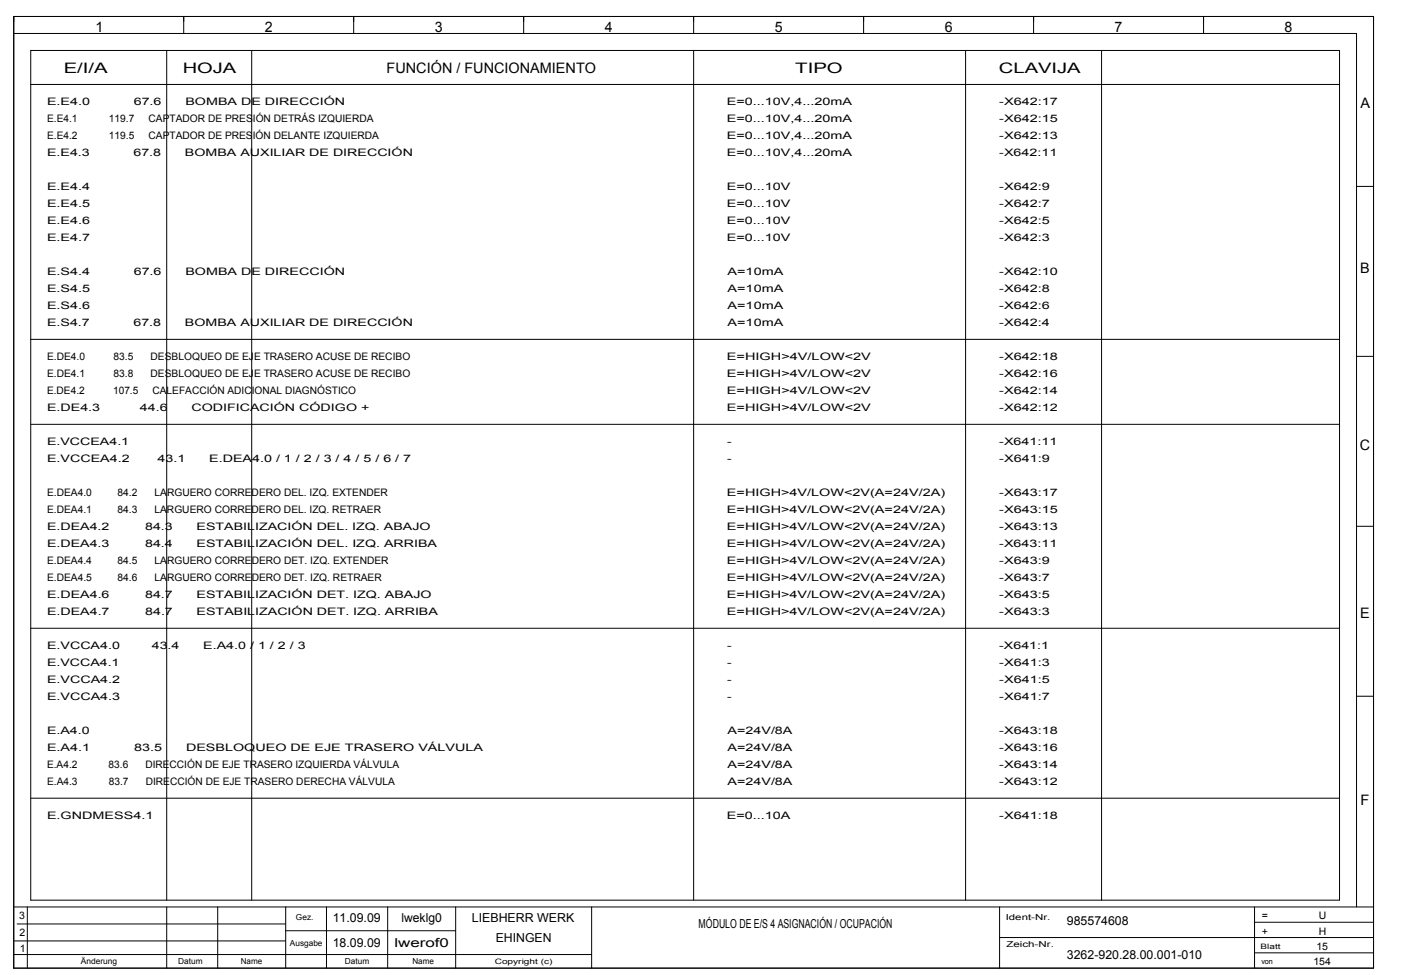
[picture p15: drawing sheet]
<svg xmlns="http://www.w3.org/2000/svg" width="408mm" height="284mm" viewBox="0 0 408 284" stroke-linecap="round" stroke-linejoin="round" font-family="sans-serif">
<defs><g id="words">
<g font-size="4.2">
<text x="27.8" y="9.3">1</text>
<text x="77.1" y="9.3">2</text>
<text x="126.6" y="9.3">3</text>
<text x="176.1" y="9.3">4</text>
<text x="225.6" y="9.3">5</text>
<text x="275.2" y="9.3">6</text>
<text x="324.6" y="9.3">7</text>
<text x="374.1" y="9.3">8</text>
<text x="18.6" y="21.2">E/I/A</text>
<text x="53.2" y="21.2">HOJA</text>
<text x="112.6" y="21.2">FUNCIÓN / FUNCIONAMIENTO</text>
<text x="231.6" y="21.2">TIPO</text>
<text x="290.9" y="21.2">CLAVIJA</text>
<text x="396.2" y="31.6">A</text>
<text x="396.1" y="79.6">B</text>
<text x="396" y="131.1">C</text>
<text x="396.1" y="180.1">E</text>
<text x="396.2" y="234.5">F</text>
</g>
<g font-size="3.6">
<text x="96.9" y="268.5">11.09.09</text>
<text x="116.9" y="268.5">lweklg0</text>
<text x="137.4" y="268.5">LIEBHERR WERK</text>
<text x="310.7" y="269.5">985574608</text>
<text x="96.9" y="275.9">18.09.09</text>
<text x="114.8" y="275.9">lwerof0</text>
<text x="144.3" y="274.4">EHINGEN</text>
<text x="203.5" y="270.4">MÓDULO DE E/S 4 ASIGNACIÓN / OCUPACIÓN</text>
<text x="310.7" y="279.4">3262-920.28.00.001-010</text>
</g>
<g font-size="3">
<text x="13.7" y="30.6">E.E4.0</text>
<text x="13.7" y="35.6">E.E4.1</text>
<text x="31.7" y="35.6">119.7</text>
<text x="38.9" y="30.6">67.6</text>
<text x="43.3" y="35.6">CAPTADOR DE PRESIÓN DETRÁS IZQUIERDA</text>
<text x="54" y="30.6">BOMBA DE DIRECCIÓN</text>
<text x="211.7" y="30.6">E=0...10V,4...20mA</text>
<text x="211.7" y="35.6">E=0...10V,4...20mA</text>
<text x="291" y="30.6">-X642:17</text>
<text x="291" y="35.6">-X642:15</text>
<text x="13.7" y="40.5">E.E4.2</text>
<text x="31.7" y="40.5">119.5</text>
<text x="43.3" y="40.5">CAPTADOR DE PRESIÓN DELANTE IZQUIERDA</text>
<text x="211.7" y="40.5">E=0...10V,4...20mA</text>
<text x="291" y="40.5">-X642:13</text>
<text x="13.7" y="45.5">E.E4.3</text>
<text x="38.9" y="45.5">67.8</text>
<text x="53.9" y="45.5">BOMBA AUXILIAR DE DIRECCIÓN</text>
<text x="211.7" y="45.5">E=0...10V,4...20mA</text>
<text x="291" y="45.5">-X642:11</text>
<text x="13.7" y="55.4">E.E4.4</text>
<text x="211.7" y="55.4">E=0...10V</text>
<text x="291" y="55.4">-X642:9</text>
<text x="13.7" y="60.3">E.E4.5</text>
<text x="13.7" y="65.3">E.E4.6</text>
<text x="211.7" y="60.3">E=0...10V</text>
<text x="211.7" y="65.3">E=0...10V</text>
<text x="291" y="60.3">-X642:7</text>
<text x="291" y="65.3">-X642:5</text>
<text x="13.7" y="70.2">E.E4.7</text>
<text x="211.7" y="70.2">E=0...10V</text>
<text x="291" y="70.2">-X642:3</text>
<text x="13.7" y="80.1">E.S4.4</text>
<text x="38.9" y="80.1">67.6</text>
<text x="54" y="80.1">BOMBA DE DIRECCIÓN</text>
<text x="211.9" y="80.1">A=10mA</text>
<text x="291" y="80.1">-X642:10</text>
<text x="13.7" y="85.1">E.S4.5</text>
<text x="211.9" y="85.1">A=10mA</text>
<text x="291" y="85.1">-X642:8</text>
<text x="13.7" y="90">E.S4.6</text>
<text x="13.7" y="95">E.S4.7</text>
<text x="38.9" y="95">67.8</text>
<text x="53.9" y="95">BOMBA AUXILIAR DE DIRECCIÓN</text>
<text x="211.9" y="90">A=10mA</text>
<text x="211.9" y="95">A=10mA</text>
<text x="291" y="90">-X642:6</text>
<text x="291" y="95">-X642:4</text>
<text x="13.7" y="104.9">E.DE4.0</text>
<text x="33.1" y="104.9">83.5</text>
<text x="43.8" y="104.9">DESBLOQUEO DE EJE TRASERO ACUSE DE RECIBO</text>
<text x="211.7" y="104.9">E=HIGH&gt;4V/LOW&lt;2V</text>
<text x="291" y="104.9">-X642:18</text>
<text x="13.7" y="109.8">E.DE4.1</text>
<text x="33.1" y="109.8">83.8</text>
<text x="43.8" y="109.8">DESBLOQUEO DE EJE TRASERO ACUSE DE RECIBO</text>
<text x="211.7" y="109.8">E=HIGH&gt;4V/LOW&lt;2V</text>
<text x="291" y="109.8">-X642:16</text>
<text x="13.7" y="114.8">E.DE4.2</text>
<text x="13.7" y="119.7">E.DE4.3</text>
<text x="32.9" y="114.8">107.5</text>
<text x="40.7" y="119.7">44.6</text>
<text x="44.4" y="114.8">CALEFACCIÓN ADICIONAL DIAGNÓSTICO</text>
<text x="55.7" y="119.7">CODIFICACIÓN CÓDIGO +</text>
<text x="211.7" y="114.8">E=HIGH&gt;4V/LOW&lt;2V</text>
<text x="211.7" y="119.7">E=HIGH&gt;4V/LOW&lt;2V</text>
<text x="291" y="114.8">-X642:14</text>
<text x="291" y="119.7">-X642:12</text>
<text x="13.7" y="129.6">E.VCCEA4.1</text>
<text x="211.8" y="129.6">-</text>
<text x="291" y="129.6">-X641:11</text>
<text x="13.7" y="134.6">E.VCCEA4.2</text>
<text x="45.9" y="134.6">43.1</text>
<text x="60.9" y="134.6">E.DEA4.0 / 1 / 2 / 3 / 4 / 5 / 6 / 7</text>
<text x="211.8" y="134.6">-</text>
<text x="291" y="134.6">-X641:9</text>
<text x="13.7" y="144.5">E.DEA4.0</text>
<text x="13.7" y="149.4">E.DEA4.1</text>
<text x="34.2" y="149.4">84.3</text>
<text x="34.2" y="144.5">84.2</text>
<text x="45" y="149.4">LARGUERO CORREDERO DEL. IZQ. RETRAER</text>
<text x="45" y="144.5">LARGUERO CORREDERO DEL. IZQ. EXTENDER</text>
<text x="211.7" y="144.5">E=HIGH&gt;4V/LOW&lt;2V(A=24V/2A)</text>
<text x="211.7" y="149.4">E=HIGH&gt;4V/LOW&lt;2V(A=24V/2A)</text>
<text x="291" y="144.5">-X643:17</text>
<text x="291" y="149.4">-X643:15</text>
<text x="13.7" y="154.4">E.DEA4.2</text>
<text x="42.3" y="154.4">84.3</text>
<text x="57.2" y="154.4">ESTABILIZACIÓN DEL. IZQ. ABAJO</text>
<text x="211.7" y="154.4">E=HIGH&gt;4V/LOW&lt;2V(A=24V/2A)</text>
<text x="291" y="154.4">-X643:13</text>
<text x="13.7" y="159.3">E.DEA4.3</text>
<text x="42.3" y="159.3">84.4</text>
<text x="57.2" y="159.3">ESTABILIZACIÓN DEL. IZQ. ARRIBA</text>
<text x="211.7" y="159.3">E=HIGH&gt;4V/LOW&lt;2V(A=24V/2A)</text>
<text x="291" y="159.3">-X643:11</text>
<text x="13.7" y="164.3">E.DEA4.4</text>
<text x="34.2" y="164.3">84.5</text>
<text x="45" y="164.3">LARGUERO CORREDERO DET. IZQ. EXTENDER</text>
<text x="211.7" y="164.3">E=HIGH&gt;4V/LOW&lt;2V(A=24V/2A)</text>
<text x="291" y="164.3">-X643:9</text>
<text x="13.7" y="169.2">E.DEA4.5</text>
<text x="34.2" y="169.2">84.6</text>
<text x="45" y="169.2">LARGUERO CORREDERO DET. IZQ. RETRAER</text>
<text x="211.7" y="169.2">E=HIGH&gt;4V/LOW&lt;2V(A=24V/2A)</text>
<text x="291" y="169.2">-X643:7</text>
<text x="13.7" y="174.2">E.DEA4.6</text>
<text x="13.7" y="179.1">E.DEA4.7</text>
<text x="42.3" y="174.2">84.7</text>
<text x="42.3" y="179.1">84.7</text>
<text x="57.3" y="174.2">ESTABILIZACIÓN DET. IZQ. ABAJO</text>
<text x="57.3" y="179.1">ESTABILIZACIÓN DET. IZQ. ARRIBA</text>
<text x="211.7" y="174.2">E=HIGH&gt;4V/LOW&lt;2V(A=24V/2A)</text>
<text x="211.7" y="179.1">E=HIGH&gt;4V/LOW&lt;2V(A=24V/2A)</text>
<text x="291" y="174.2">-X643:5</text>
<text x="291" y="179.1">-X643:3</text>
<text x="13.7" y="189">E.VCCA4.0</text>
<text x="44.2" y="189">43.4</text>
<text x="59.2" y="189">E.A4.0 / 1 / 2 / 3</text>
<text x="211.8" y="189">-</text>
<text x="291" y="189">-X641:1</text>
<text x="13.7" y="194">E.VCCA4.1</text>
<text x="211.8" y="194">-</text>
<text x="291" y="194">-X641:3</text>
<text x="13.7" y="198.9">E.VCCA4.2</text>
<text x="13.7" y="203.9">E.VCCA4.3</text>
<text x="211.8" y="198.9">-</text>
<text x="211.8" y="203.9">-</text>
<text x="291" y="198.9">-X641:5</text>
<text x="291" y="203.9">-X641:7</text>
<text x="13.7" y="213.8">E.A4.0</text>
<text x="211.9" y="213.8">A=24V/8A</text>
<text x="291" y="213.8">-X643:18</text>
<text x="13.7" y="218.7">E.A4.1</text>
<text x="39.1" y="218.7">83.5</text>
<text x="54.2" y="218.7">DESBLOQUEO DE EJE TRASERO VÁLVULA</text>
<text x="211.9" y="218.7">A=24V/8A</text>
<text x="291" y="218.7">-X643:16</text>
<text x="13.7" y="223.7">E.A4.2</text>
<text x="31.6" y="223.7">83.6</text>
<text x="42.3" y="223.7">DIRECCIÓN DE EJE TRASERO IZQUIERDA VÁLVULA</text>
<text x="211.9" y="223.7">A=24V/8A</text>
<text x="291" y="223.7">-X643:14</text>
<text x="13.7" y="228.6">E.A4.3</text>
<text x="31.7" y="228.6">83.7</text>
<text x="42.4" y="228.6">DIRECCIÓN DE EJE TRASERO DERECHA VÁLVULA</text>
<text x="211.9" y="228.6">A=24V/8A</text>
<text x="291" y="228.6">-X643:12</text>
<text x="13.7" y="238.5">E.GNDMESS4.1</text>
<text x="211.7" y="238.5">E=0...10A</text>
<text x="291" y="238.5">-X641:18</text>
<text x="5.6" y="267.8">3</text>
<text x="367.5" y="267.8">=</text>
<text x="384.1" y="267.8">U</text>
<text x="5.7" y="272.7">2</text>
<text x="367.5" y="272.2">+</text>
<text x="384.1" y="272.2">H</text>
<text x="5.8" y="277.2">1</text>
<text x="382.5" y="281.1">154</text>
<text x="383.3" y="276.7">15</text>
</g>
<g font-size="2.4">
<text x="86.2" y="268">Gez.</text>
<text x="292.9" y="268">Ident-Nr.</text>
<text x="84.4" y="275.5">Ausgabe</text>
<text x="293.1" y="275.9">Zeich-Nr.</text>
<text x="23.5" y="280.9">Änderung</text>
<text x="51.9" y="280.9">Datum</text>
<text x="70.1" y="280.9">Name</text>
<text x="100.4" y="280.9">Datum</text>
<text x="120.1" y="280.9">Name</text>
</g>
<g font-size="2.2">
<text x="144.1" y="280.8">Copyright (c)</text>
<text x="367.1" y="276.4">Blatt</text>
<text x="367.3" y="280.8">von</text>
</g>
</g></defs>
<g fill="none" stroke="#000" stroke-width=".29">
<path d="M4 4.8h396v277.2h-396zM4 9.7h391.1v254.5M9 14.7h381.1v247.5h-381.1zM48.5 14.7v247.5M53.5 4.8v4.9M73.3 14.7v247.5M103 4.8v4.9M152.5 4.8v4.9M202 4.8v4.9M202 14.7v247.5M251.5 4.8v4.9M281.2 14.7v247.5"/>
<path d="M301 4.8v4.9M320.8 14.7v247.5M350.5 4.8v4.9M9 24.6h381.1M395.1 54.3h4.9M9 98.8h381.1M395.1 103.8h4.9M9 123.6h381.1M395.1 153.3h4.9M9 183h381.1M395.1 202.8h4.9M9 232.5h381.1"/>
<path d="M4 278h168.3M4 274.1h79.2M4 264.2h396M5 269.1h78.2M8 264.2v17.8M48.5 264.2v17.8M63.4 264.2v17.8M83.2 264.2v17.8M83.2 271.1h49.5M95.1 264.2v17.8M112.9 264.2v17.8M132.7 264.2v17.8"/>
<path d="M172.3 264.2v17.8M291.1 264.2v17.8M291.1 273.1h108.9M365.4 264.2v17.8M365.4 277.5h34.6M365.4 268.6h34.6"/>
</g>
<use href="#words"/>
</svg>
